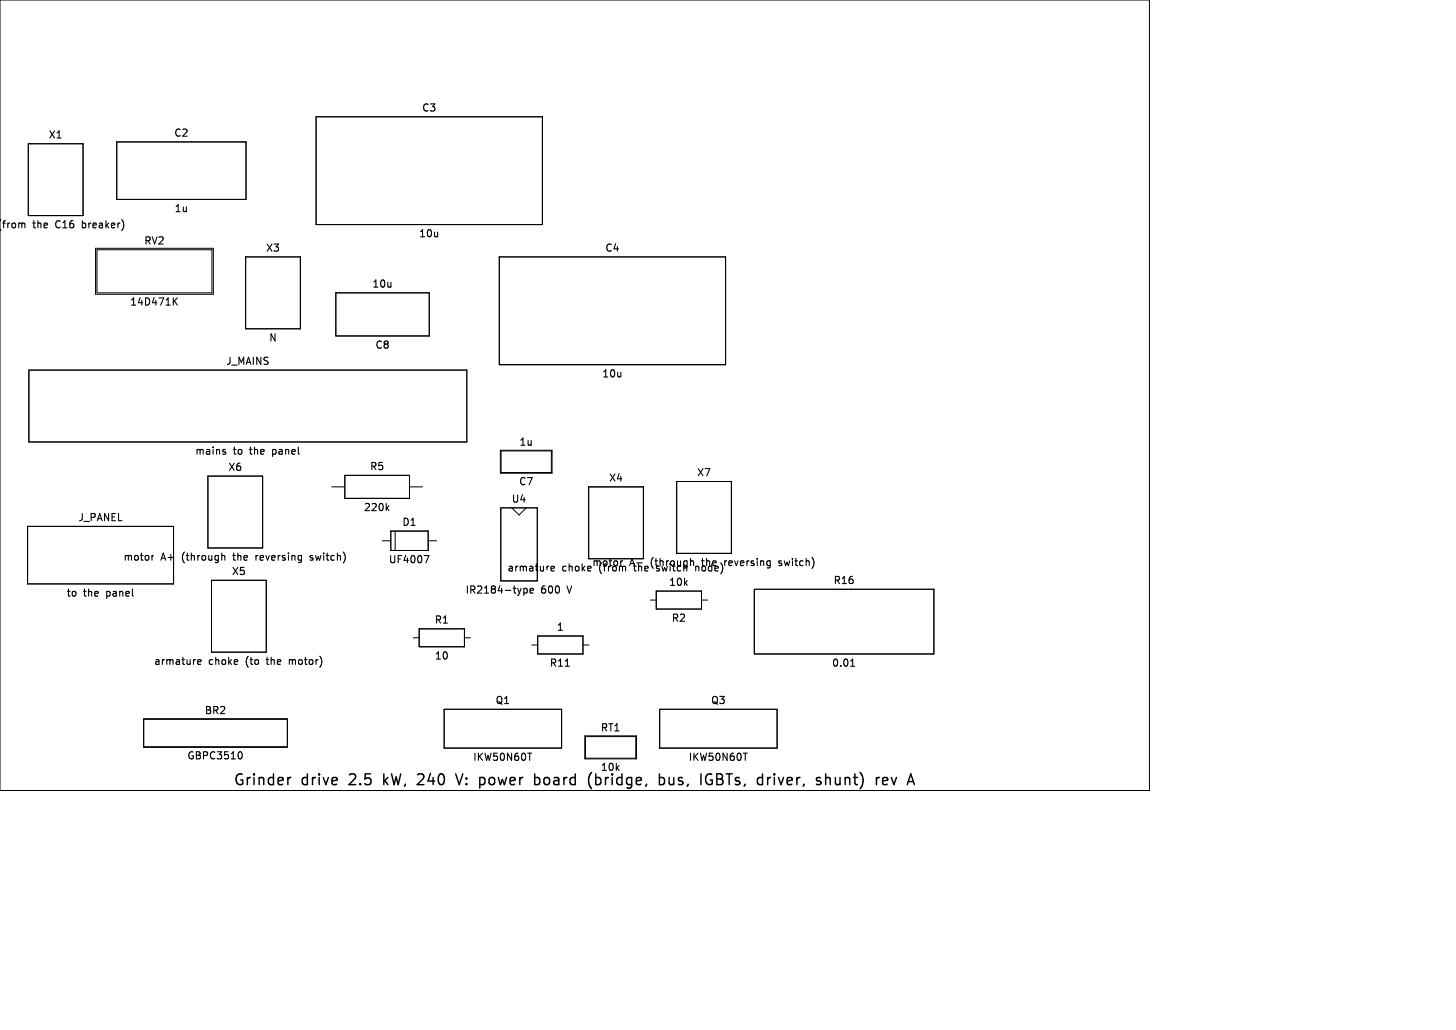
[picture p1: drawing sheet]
<svg xmlns="http://www.w3.org/2000/svg" width="420mm" height="297mm" viewBox="0 0 420 297" stroke-linecap="round" stroke-linejoin="round" font-family="sans-serif">
<defs><g id="words">
<g font-size="4.3">
<text x="67.2" y="227">Grinder</text>
<text x="86.9" y="227">drive</text>
<text x="101.1" y="227">2.5</text>
<text x="111.5" y="227">kW,</text>
<text x="122.1" y="227">240</text>
<text x="133.9" y="227">V:</text>
<text x="141.1" y="227">power</text>
<text x="157.5" y="227">board</text>
<text x="173.7" y="227">(bridge,</text>
<text x="194.7" y="227">bus,</text>
<text x="207.4" y="227">IGBTs,</text>
<text x="224.4" y="227">driver,</text>
<text x="242.1" y="227">shunt)</text>
</g>
<g font-size="2.9">
<text x="121.5" y="32.6">C3</text>
<text x="13.8" y="40.4">X1</text>
<text x="50" y="39.8">C2</text>
<text x="50.1" y="61.6">1u</text>
<text x="-.6" y="66.3">(from</text>
<text x="10" y="66.3">the</text>
<text x="17" y="66.3">C16</text>
<text x="25.1" y="66.3">breaker)</text>
<text x="41.4" y="70.9">RV2</text>
<text x="120.6" y="68.8">10u</text>
<text x="76.5" y="73">X3</text>
<text x="174.4" y="73">C4</text>
<text x="107.2" y="83.4">10u</text>
<text x="37.3" y="88.5">14D471K</text>
<text x="77.4" y="98.9">N</text>
<text x="108.1" y="101">C8</text>
<text x="65" y="105.6">J_MAINS</text>
<text x="173.5" y="109.3">10u</text>
<text x="56.1" y="131.5">mains</text>
<text x="67.4" y="131.5">to</text>
<text x="72.5" y="131.5">the</text>
<text x="79.4" y="131.5">panel</text>
<text x="149.6" y="128.9">1u</text>
<text x="65.6" y="136.2">X6</text>
<text x="106.5" y="136">R5</text>
<text x="200.8" y="137.8">X7</text>
<text x="149.5" y="140.3">C7</text>
<text x="175.5" y="139.3">X4</text>
<text x="104.7" y="147.8">220k</text>
<text x="147.4" y="145.4">U4</text>
<text x="22.4" y="150.7">J_PANEL</text>
<text x="115.8" y="152.1">D1</text>
<text x="35.4" y="162.1">motor</text>
<text x="46.5" y="162.1">A+</text>
<text x="52.9" y="162.1">(through</text>
<text x="66.7" y="166.2">X5</text>
<text x="68.2" y="162.1">the</text>
<text x="75.2" y="162.1">reversing</text>
<text x="91.4" y="162.1">switch)</text>
<text x="111.9" y="162.8">UF4007</text>
<text x="162.2" y="165.2">choke</text>
<text x="170.6" y="163.7">motor</text>
<text x="173.2" y="165.2">(from</text>
<text x="181.7" y="163.7">A-</text>
<text x="183.8" y="165.2">the</text>
<text x="188.1" y="163.7">(through</text>
<text x="190.8" y="165.2">switch</text>
<text x="202.5" y="165.2">node)</text>
<text x="203.4" y="163.7">the</text>
<text x="210.4" y="163.7">reversing</text>
<text x="226.6" y="163.7">switch)</text>
<text x="19" y="172.5">to</text>
<text x="24.1" y="172.5">the</text>
<text x="31.1" y="172.5">panel</text>
<text x="134.1" y="171.6">IR2184-type</text>
<text x="156.1" y="171.6">600</text>
<text x="164.1" y="171.6">V</text>
<text x="192.8" y="169.4">10k</text>
<text x="240.2" y="168.8">R16</text>
<text x="193.5" y="179.7">R2</text>
<text x="125.2" y="180.2">R1</text>
<text x="160.4" y="182.3">1</text>
<text x="125.2" y="190.6">10</text>
<text x="44.2" y="192.1">armature</text>
<text x="60.2" y="192.1">choke</text>
<text x="71.3" y="192.1">(to</text>
<text x="77.8" y="192.1">the</text>
<text x="84.8" y="192.1">motor)</text>
<text x="158.4" y="192.7">R11</text>
<text x="239.8" y="192.7">0.01</text>
<text x="142.7" y="203.4">Q1</text>
<text x="204.9" y="203.4">Q3</text>
<text x="58.8" y="206.3">BR2</text>
<text x="173.1" y="211.3">RT1</text>
<text x="53.8" y="219.4">GBPC3510</text>
<text x="136.3" y="219.8">IKW50N60T</text>
<text x="198.4" y="219.8">IKW50N60T</text>
<text x="173.1" y="222.7">10k</text>
</g>
<text font-size="2.9" fill="#fff" x="146.2" y="165.2">armature</text>
</g></defs>
<g fill="none" stroke="#000" stroke-width=".31">
<path d="M6.9 64.3l.3 .3v1.1M16.2 64.1v1.1M23.8 63.6v2.1M23.8 65.6l.5 .1M24.3 64.3l-.5 .1M50.3 86.8l.9 1.2M51.2 85.9l-1.2 1.2M64.5 130.3l.5 .1 .1 .3-.3 .3h-.4M64.5 129.6l.5 .1M111.6 146.5l.6 .7M112.2 145.9l-.8 .8M43.8 160.2v1.3"/>
<path d="M44.4 160.2l-.6 .4M64.3 160.2l.6 .3v1M67.1 160.2h.8M73.8 160.2v1.3M74.4 160.2l-.6 .4M90.2 160.3l-.5-.1-.3 .3 .1 .3 .7 .1v.5h-.8M122.4 160.2h1.3l-.8 2.1M151.1 169.7v2M151.1 169.7h.6l.4 .3-.2 .9h-.8M152.9 170.3l1-.2-.1-.4h-.6l-.3 .2 .1 1h.8M158.9 164l1-.2-.1-.4-.6-.1-.3 .3 .1 1h.8M179.1 161.7v1.4"/>
<path d="M179.6 161.7l-.5 .4M199.5 161.7l.6 .3v1.1M200.7 163.5l.3-.2 .5 .1 .1 1.2M200.7 163.3v1.3M202.3 161.7h.8M209 161.7v1.4M209.6 161.7l-.6 .4M225.4 161.8l-.5-.1-.3 .3 .1 .3 .7 .2v.5h-.8M57 190.9l1-.2-.1-.4-.6-.1-.3 .3 .1 1h.8M76.7 190.2h.8M83.5 190.2v1.4M84 190.2l-.5 .2"/>
<path d="M163.1 192.1h1.1M245.4 192.1h1.1M245.8 190.3l.2-.3v2.1M69.2 216.8a1.11 1.11 0 0 1 .7 1 1.11 1.11 0 0 1-.7 1M152.2 217.2h1.2M214.4 217.2h1.2"/>
</g>
<g fill="none" stroke="#000" stroke-width=".29">
<path d="M0 0h331.6v227.9h-331.6zM91.2 33.7h65.3v31.1h-65.3zM8.2 41.4h15.8v20.8h-15.8zM33.7 40.9h37.3v16.6h-37.3zM27.6 71.6h33.9v13.3h-33.9zM28 72h33.1v12.4h-33.1zM70.8 74.1h15.8v20.7h-15.8zM144 74.1h65.3v31.1h-65.3zM96.9 84.4h26.9v12.5h-26.9zM8.3 106.7h126.4v20.7h-126.4zM60 137.3h15.8v20.7h-15.8zM99.5 137.1h18.6v6.6h-18.6z"/>
<path d="M144.3 129.8h15v6.7h-15zM144.5 130h14.5v6.2h-14.5zM195.2 138.8h15.8v20.8h-15.8zM8 151.8h42.1v16.6h-42.1zM95.7 140.4h3.8M110.3 155.9h2.4M112.7 153.1h10.8v5.6h-10.8zM114 153.1v5.6M118.1 140.4h3.8M123.5 155.9h2.5M144.5 146.4h10.5v21.1h-10.5zM147.6 146.4l2.1 2.1 2.1-2.1"/>
<path d="M169.8 140.4h15.8v20.7h-15.8zM61 167.3h15.8v20.8h-15.8zM187.6 173h1.7M189.3 170.4h13.1v5.2h-13.1zM202.4 173h1.7M217.6 169.9h51.8v18.7h-51.8zM119.2 183.9h1.7M120.9 181.3h13.1v5.2h-13.1zM134 183.9h1.7M153.4 186h1.7M155.1 183.4h13.1v5.2h-13.1zM168.2 186h1.7"/>
<path d="M41.4 207.4h41.5M41.4 207.2h41.5v8.3h-41.5zM41.4 215.3h41.5M128.1 204.5h33.9v11.2h-33.9zM168.7 212.2h14.9v6.6h-14.9zM168.9 212.4h14.5v6.2h-14.5zM190.3 204.5h33.9v11.2h-33.9z"/>
</g>
<g fill="none" stroke="#000" stroke-width=".41">
<path d="M83.9 224.2l-.6 .1-.3 .5M120.9 223.1l-.4 .3M122.1 224.5l-1.8 1.8h2M131.4 223.1l1.1 3.2 1-3.2M138.7 224.2h.6l.6 .6M139.9 225.7l-.3 .4-.9 .2M154.2 224.3l.9-.1 .6 .6v.9l-.3 .4-.3 .2-.9-.2M154.2 223.1v3.2M169.8 225.4l.3 1.2 .6 .8M170.7 222.7l-.6 .9-.3 1.2M171.8 226.1l.9 .2M171.8 223.1v3.2"/>
<path d="M172.7 224.2l-.9 .1M190.2 224.3l.9-.1 .6 .6v.9l-.3 .4-.3 .2-.9-.2M190.2 223.1v3.2M193 224.2v1.6l.5 .5h.4M204.9 224.9h.5v1.1a1.07 1.07 0 0 1-1.6-.2M205.3 223.3a1.12 1.12 0 0 0-1.5 .3M222.3 224.2l-.6 .1M238.2 224.5a.77 .77 0 0 1 1.3 .1v1.7M238.2 223.1v3.2M255 224.2l.9 .1 .2 .6-1.5 .3M255.9 226.1l-.9 .2M257.1 224.2l.7 2.1 .8-2.1"/>
<path d="M261.7 226.3l1-3.2 1.1 3.2M262 225.4h1.5"/>
</g>
<g fill="#fff" stroke="#fff" stroke-width=".29">
<circle cx="98.9" cy="187" r=".36"/>
<circle cx="82.4" cy="170.4" r=".36"/>
<circle cx="165.8" cy="158.8" r=".36"/>
<circle cx="52.1" cy="134.7" r=".36"/>
<circle cx="46.4" cy="211.4" r=".36"/>
<circle cx="56.9" cy="211.4" r=".36"/>
<circle cx="67.4" cy="211.4" r=".36"/>
<circle cx="78" cy="211.4" r=".36"/>
<circle cx="133.8" cy="211.4" r=".36"/>
<circle cx="145.1" cy="211.4" r=".36"/>
<circle cx="156.4" cy="211.4" r=".36"/>
<circle cx="195.9" cy="211.4" r=".36"/>
<circle cx="207.2" cy="211.4" r=".36"/>
<circle cx="218.5" cy="211.4" r=".36"/>
<circle cx="170.9" cy="215.5" r=".36"/>
<circle cx="181.4" cy="215.5" r=".36"/>
<circle cx="141.8" cy="149.1" r=".36"/>
<circle cx="141.8" cy="154.3" r=".36"/>
<circle cx="141.8" cy="159.6" r=".36"/>
<circle cx="141.8" cy="164.9" r=".36"/>
<circle cx="157.6" cy="159.6" r=".36"/>
<circle cx="157.6" cy="154.3" r=".36"/>
<circle cx="157.6" cy="149.1" r=".36"/>
<circle cx="120.7" cy="90.7" r=".36"/>
<circle cx="100" cy="90.7" r=".36"/>
<circle cx="206.4" cy="173" r=".36"/>
<circle cx="185.3" cy="173" r=".36"/>
<circle cx="172.2" cy="186" r=".36"/>
<circle cx="151.1" cy="186" r=".36"/>
<circle cx="157.1" cy="133.1" r=".36"/>
<circle cx="146.5" cy="133.1" r=".36"/>
<circle cx="16.2" cy="117.1" r=".36"/>
<circle cx="32" cy="117.1" r=".36"/>
<circle cx="47.8" cy="117.1" r=".36"/>
<circle cx="63.6" cy="117.1" r=".36"/>
<circle cx="79.4" cy="117.1" r=".36"/>
<circle cx="95.2" cy="117.1" r=".36"/>
<circle cx="111" cy="117.1" r=".36"/>
<circle cx="126.8" cy="117.1" r=".36"/>
<circle cx="95.3" cy="49.2" r=".36"/>
<circle cx="152.3" cy="49.2" r=".36"/>
<circle cx="148.2" cy="89.6" r=".36"/>
<circle cx="205.2" cy="89.6" r=".36"/>
<circle cx="222.8" cy="176.1" r=".36"/>
<circle cx="264.2" cy="176.1" r=".36"/>
<circle cx="231.1" cy="184.4" r=".36"/>
<circle cx="255.9" cy="184.4" r=".36"/>
<circle cx="13.2" cy="160.1" r=".36"/>
<circle cx="23.7" cy="160.1" r=".36"/>
<circle cx="34.3" cy="160.1" r=".36"/>
<circle cx="44.8" cy="160.1" r=".36"/>
<circle cx="36.8" cy="49.2" r=".36"/>
<circle cx="67.9" cy="49.2" r=".36"/>
<circle cx="36.8" cy="78.2" r=".36"/>
<circle cx="52.3" cy="78.2" r=".36"/>
<circle cx="16.1" cy="51.8" r=".36"/>
<circle cx="78.7" cy="84.4" r=".36"/>
<circle cx="177.7" cy="150.8" r=".36"/>
<circle cx="68.9" cy="177.7" r=".36"/>
<circle cx="67.9" cy="147.6" r=".36"/>
<circle cx="203.1" cy="149.2" r=".36"/>
<circle cx="93" cy="140.4" r=".36"/>
<circle cx="124.6" cy="140.4" r=".36"/>
<circle cx="107.6" cy="155.9" r=".36"/>
<circle cx="128.6" cy="155.9" r=".36"/>
<circle cx="116.9" cy="183.9" r=".36"/>
<circle cx="138" cy="183.9" r=".36"/>
</g>
<use href="#words"/>
</svg>
